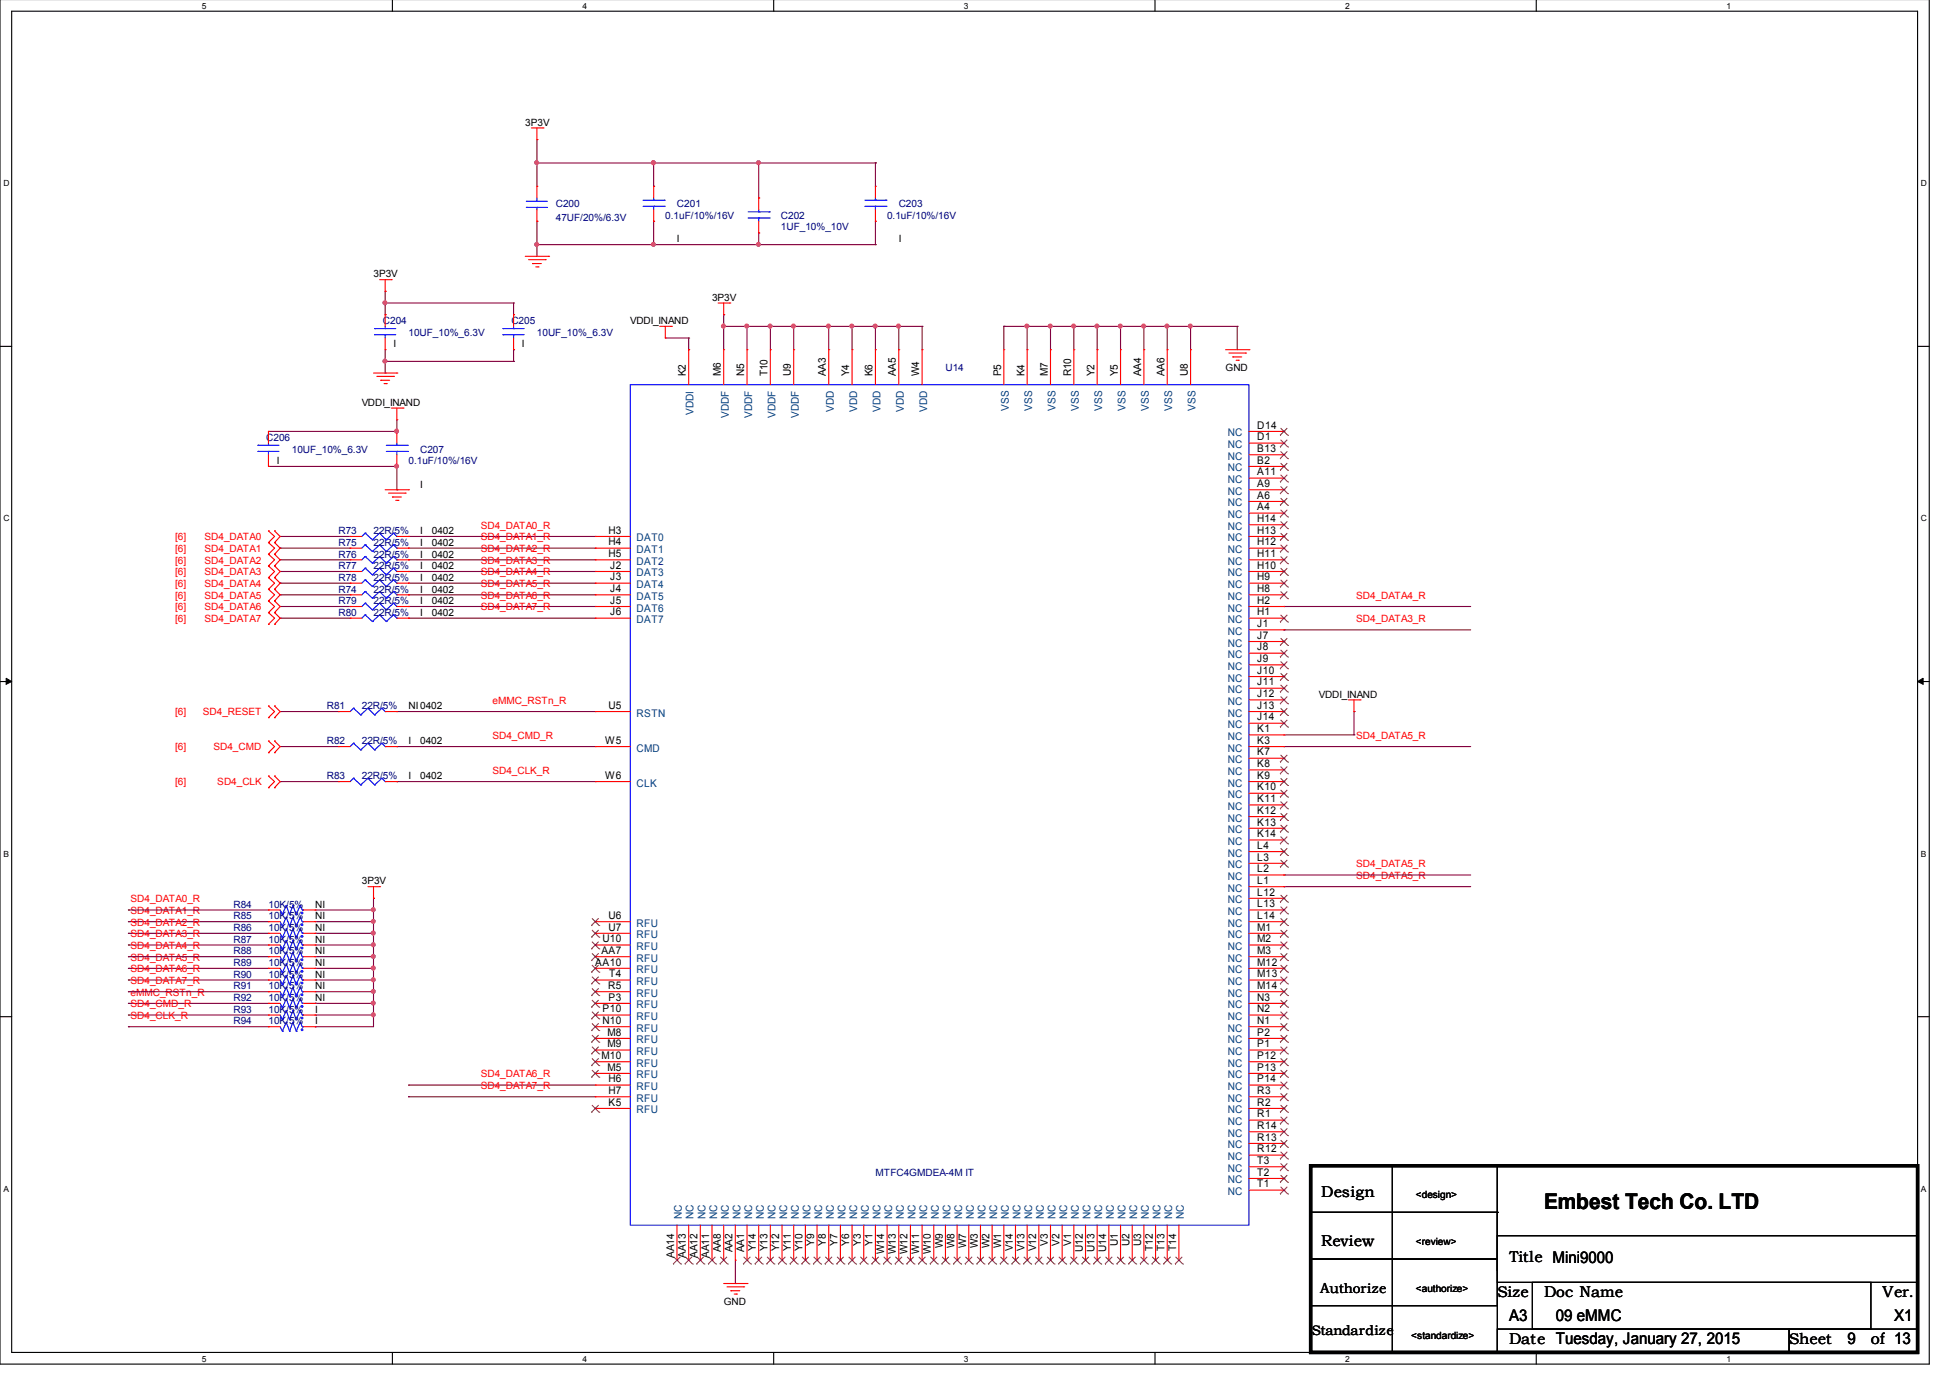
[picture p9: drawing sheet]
<svg xmlns="http://www.w3.org/2000/svg" width="297mm" height="210mm" viewBox="0 0 297 210" stroke-linecap="round" stroke-linejoin="round" font-family="sans-serif">
<defs><g id="words">
<text font-size="3.3" x="235.2" y="184.2">Embest Tech Co. LTD</text>
<g font-size="2.5">
<text x="229.9" y="201.2">A3</text>
<text x="237" y="201.2">09 eMMC</text>
<text x="288.5" y="201.2">X1</text>
<text x="281.4" y="204.7">9</text>
<text x="285" y="204.7">of 13</text>
</g>
<g font-size="2.4">
<text x="201.3" y="182.4">Design</text>
<text x="201.3" y="189.8">Review</text>
<text x="228.1" y="197.5">Size</text>
<text x="229.9" y="192.2">Title Mini9000</text>
<text x="235.2" y="197.5">Doc Name</text>
<text x="286.8" y="197.5">Ver.</text>
<text x="229.9" y="204.7">Date Tuesday, January 27, 2015</text>
<text x="272.5" y="204.7">Sheet</text>
</g>
<g font-size="2.1">
<text x="201.1" y="196.9">Authorize</text>
<text x="199.8" y="203.3">Standardize</text>
</g>
<g font-size="1.6">
<text x="104.5" y="57.3" transform="rotate(-90 104.5 57.3)">K2</text>
<text x="109.8" y="57.3" transform="rotate(-90 109.8 57.3)">M6</text>
<text x="113.4" y="57.3" transform="rotate(-90 113.4 57.3)">N5</text>
<text x="116.9" y="57.3" transform="rotate(-90 116.9 57.3)">T10</text>
<text x="120.5" y="57.3" transform="rotate(-90 120.5 57.3)">U9</text>
<text x="125.8" y="57.3" transform="rotate(-90 125.8 57.3)">AA3</text>
<text x="129.4" y="57.3" transform="rotate(-90 129.4 57.3)">Y4</text>
<text x="132.9" y="57.3" transform="rotate(-90 132.9 57.3)">K6</text>
<text x="136.5" y="57.3" transform="rotate(-90 136.5 57.3)">AA5</text>
<text x="140" y="57.3" transform="rotate(-90 140 57.3)">W4</text>
<text x="152.5" y="57.3" transform="rotate(-90 152.5 57.3)">P5</text>
<text x="156" y="57.3" transform="rotate(-90 156 57.3)">K4</text>
<text x="159.6" y="57.3" transform="rotate(-90 159.6 57.3)">M7</text>
<text x="163.2" y="57.3" transform="rotate(-90 163.2 57.3)">R10</text>
<text x="166.7" y="57.3" transform="rotate(-90 166.7 57.3)">Y2</text>
<text x="170.3" y="57.3" transform="rotate(-90 170.3 57.3)">Y5</text>
<text x="173.8" y="57.3" transform="rotate(-90 173.8 57.3)">AA4</text>
<text x="177.4" y="57.3" transform="rotate(-90 177.4 57.3)">AA6</text>
<text x="180.9" y="57.3" transform="rotate(-90 180.9 57.3)">U8</text>
<text x="191.5" y="65.3">D14</text>
<text x="191.5" y="70.6">B2</text>
<text x="191.5" y="68.8">B13</text>
<text x="191.5" y="67.1">D1</text>
<text x="191.5" y="77.7">A4</text>
<text x="191.5" y="76">A6</text>
<text x="191.5" y="74.2">A9</text>
<text x="191.5" y="72.4">A11</text>
<text x="92.7" y="81.3">H3</text>
<text x="92.7" y="83.1">H4</text>
<text x="191.5" y="83.1">H12</text>
<text x="191.5" y="81.3">H13</text>
<text x="191.5" y="79.5">H14</text>
<text x="92.7" y="84.9">H5</text>
<text x="93" y="86.6">J2</text>
<text x="93" y="88.4">J3</text>
<text x="191.5" y="88.4">H9</text>
<text x="191.5" y="86.6">H10</text>
<text x="191.5" y="84.9">H11</text>
<text x="93" y="90.2">J4</text>
<text x="93" y="92">J5</text>
<text x="93" y="93.7">J6</text>
<text x="191.5" y="93.7">H1</text>
<text x="191.5" y="92">H2</text>
<text x="191.5" y="90.2">H8</text>
<text x="191.5" y="95.5">J1</text>
<text x="191.5" y="97.3">J7</text>
<text x="191.5" y="99.1">J8</text>
<text x="191.5" y="100.9">J9</text>
<text x="92.7" y="108">U5</text>
<text x="191.5" y="102.6">J10</text>
<text x="191.5" y="104.4">J11</text>
<text x="191.5" y="106.2">J12</text>
<text x="191.5" y="108">J13</text>
<text x="92.2" y="113.3">W5</text>
<text x="191.5" y="109.7">J14</text>
<text x="191.5" y="111.5">K1</text>
<text x="191.5" y="113.3">K3</text>
<text x="92.2" y="118.6">W6</text>
<text x="191.5" y="115.1">K7</text>
<text x="191.5" y="116.9">K8</text>
<text x="191.5" y="118.6">K9</text>
<text x="191.5" y="120.4">K10</text>
<text x="191.5" y="122.2">K11</text>
<text x="191.5" y="124">K12</text>
<text x="191.5" y="125.7">K13</text>
<text x="191.5" y="127.5">K14</text>
<text x="191.5" y="131.1">L3</text>
<text x="191.5" y="129.3">L4</text>
<text x="191.5" y="134.6">L1</text>
<text x="191.5" y="132.9">L2</text>
<text x="191.5" y="136.4">L12</text>
<text x="91.8" y="143.5">U10</text>
<text x="92.7" y="140">U6</text>
<text x="92.7" y="141.7">U7</text>
<text x="191.5" y="138.2">L13</text>
<text x="191.5" y="140">L14</text>
<text x="191.5" y="141.7">M1</text>
<text x="191.5" y="143.5">M2</text>
<text x="90.7" y="147.1">AA10</text>
<text x="91.6" y="145.3">AA7</text>
<text x="92.8" y="148.9">T4</text>
<text x="191.5" y="145.3">M3</text>
<text x="191.5" y="147.1">M12</text>
<text x="191.5" y="148.9">M13</text>
<text x="91.8" y="156">N10</text>
<text x="91.8" y="154.2">P10</text>
<text x="92.6" y="150.6">R5</text>
<text x="92.7" y="152.4">P3</text>
<text x="191.5" y="150.6">M14</text>
<text x="191.5" y="156">N1</text>
<text x="191.5" y="154.2">N2</text>
<text x="191.5" y="152.4">N3</text>
<text x="91.6" y="161.3">M10</text>
<text x="92.5" y="157.7">M8</text>
<text x="92.5" y="159.5">M9</text>
<text x="191.5" y="159.5">P1</text>
<text x="191.5" y="157.7">P2</text>
<text x="191.5" y="161.3">P12</text>
<text x="92.5" y="163.1">M5</text>
<text x="92.7" y="164.9">H6</text>
<text x="92.7" y="166.6">H7</text>
<text x="191.5" y="163.1">P13</text>
<text x="191.5" y="164.9">P14</text>
<text x="191.5" y="166.6">R3</text>
<text x="92.7" y="168.4">K5</text>
<text x="191.5" y="170.2">R1</text>
<text x="191.5" y="168.4">R2</text>
<text x="191.5" y="173.8">R13</text>
<text x="191.5" y="172">R14</text>
<text x="191.5" y="175.5">R12</text>
<text x="191.5" y="179.1">T2</text>
<text x="191.5" y="177.3">T3</text>
<text x="191.5" y="180.9">T1</text>
<text x="102.7" y="191.6" transform="rotate(-90 102.7 191.6)">AA14</text>
<text x="104.5" y="191.6" transform="rotate(-90 104.5 191.6)">AA13</text>
<text x="106.3" y="191.6" transform="rotate(-90 106.3 191.6)">AA12</text>
<text x="108" y="191.6" transform="rotate(-90 108 191.6)">AA11</text>
<text x="109.8" y="190.8" transform="rotate(-90 109.8 190.8)">AA8</text>
<text x="111.6" y="190.8" transform="rotate(-90 111.6 190.8)">AA2</text>
<text x="113.4" y="190.8" transform="rotate(-90 113.4 190.8)">AA1</text>
<text x="115.1" y="190.6" transform="rotate(-90 115.1 190.6)">Y14</text>
<text x="116.9" y="190.6" transform="rotate(-90 116.9 190.6)">Y13</text>
<text x="118.7" y="190.6" transform="rotate(-90 118.7 190.6)">Y12</text>
<text x="120.5" y="190.6" transform="rotate(-90 120.5 190.6)">Y11</text>
<text x="122.3" y="190.6" transform="rotate(-90 122.3 190.6)">Y10</text>
<text x="124" y="189.8" transform="rotate(-90 124 189.8)">Y9</text>
<text x="125.8" y="189.8" transform="rotate(-90 125.8 189.8)">Y8</text>
<text x="127.6" y="189.8" transform="rotate(-90 127.6 189.8)">Y7</text>
<text x="129.4" y="189.8" transform="rotate(-90 129.4 189.8)">Y6</text>
<text x="131.1" y="189.8" transform="rotate(-90 131.1 189.8)">Y3</text>
<text x="132.9" y="189.8" transform="rotate(-90 132.9 189.8)">Y1</text>
<text x="134.7" y="191" transform="rotate(-90 134.7 191)">W14</text>
<text x="136.5" y="191" transform="rotate(-90 136.5 191)">W13</text>
<text x="138.3" y="191" transform="rotate(-90 138.3 191)">W12</text>
<text x="140" y="191" transform="rotate(-90 140 191)">W11</text>
<text x="141.8" y="191" transform="rotate(-90 141.8 191)">W10</text>
<text x="143.6" y="190.2" transform="rotate(-90 143.6 190.2)">W9</text>
<text x="145.4" y="190.2" transform="rotate(-90 145.4 190.2)">W8</text>
<text x="147.2" y="190.2" transform="rotate(-90 147.2 190.2)">W7</text>
<text x="148.9" y="190.2" transform="rotate(-90 148.9 190.2)">W3</text>
<text x="150.7" y="190.2" transform="rotate(-90 150.7 190.2)">W2</text>
<text x="152.5" y="190.2" transform="rotate(-90 152.5 190.2)">W1</text>
<text x="154.3" y="190.6" transform="rotate(-90 154.3 190.6)">V14</text>
<text x="156" y="190.6" transform="rotate(-90 156 190.6)">V13</text>
<text x="157.8" y="190.6" transform="rotate(-90 157.8 190.6)">V12</text>
<text x="159.6" y="189.8" transform="rotate(-90 159.6 189.8)">V3</text>
<text x="161.4" y="189.8" transform="rotate(-90 161.4 189.8)">V2</text>
<text x="163.2" y="189.8" transform="rotate(-90 163.2 189.8)">V1</text>
<text x="164.9" y="190.7" transform="rotate(-90 164.9 190.7)">U12</text>
<text x="166.7" y="190.7" transform="rotate(-90 166.7 190.7)">U13</text>
<text x="168.5" y="190.7" transform="rotate(-90 168.5 190.7)">U14</text>
<text x="170.3" y="189.8" transform="rotate(-90 170.3 189.8)">U1</text>
<text x="172" y="189.8" transform="rotate(-90 172 189.8)">U2</text>
<text x="173.8" y="189.8" transform="rotate(-90 173.8 189.8)">U3</text>
<text x="175.6" y="190.5" transform="rotate(-90 175.6 190.5)">T12</text>
<text x="177.4" y="190.5" transform="rotate(-90 177.4 190.5)">T13</text>
<text x="179.2" y="190.5" transform="rotate(-90 179.2 190.5)">T14</text>
</g>
<g font-size="1.6" fill="#004080">
<text x="105.7" y="63.2" transform="rotate(-90 105.7 63.2)">VDDI</text>
<text x="111" y="63.7" transform="rotate(-90 111 63.7)">VDDF</text>
<text x="114.6" y="63.7" transform="rotate(-90 114.6 63.7)">VDDF</text>
<text x="118.1" y="63.7" transform="rotate(-90 118.1 63.7)">VDDF</text>
<text x="121.7" y="63.7" transform="rotate(-90 121.7 63.7)">VDDF</text>
<text x="127" y="62.8" transform="rotate(-90 127 62.8)">VDD</text>
<text x="130.6" y="62.8" transform="rotate(-90 130.6 62.8)">VDD</text>
<text x="134.1" y="62.8" transform="rotate(-90 134.1 62.8)">VDD</text>
<text x="137.7" y="62.8" transform="rotate(-90 137.7 62.8)">VDD</text>
<text x="141.2" y="62.8" transform="rotate(-90 141.2 62.8)">VDD</text>
<text x="153.7" y="62.6" transform="rotate(-90 153.7 62.6)">VSS</text>
<text x="157.2" y="62.6" transform="rotate(-90 157.2 62.6)">VSS</text>
<text x="160.8" y="62.6" transform="rotate(-90 160.8 62.6)">VSS</text>
<text x="164.3" y="62.6" transform="rotate(-90 164.3 62.6)">VSS</text>
<text x="167.9" y="62.6" transform="rotate(-90 167.9 62.6)">VSS</text>
<text x="171.4" y="62.6" transform="rotate(-90 171.4 62.6)">VSS</text>
<text x="175" y="62.6" transform="rotate(-90 175 62.6)">VSS</text>
<text x="178.6" y="62.6" transform="rotate(-90 178.6 62.6)">VSS</text>
<text x="182.1" y="62.6" transform="rotate(-90 182.1 62.6)">VSS</text>
<text x="187" y="71.8">NC</text>
<text x="187" y="70">NC</text>
<text x="187" y="68.3">NC</text>
<text x="187" y="66.5">NC</text>
<text x="187" y="77.1">NC</text>
<text x="187" y="75.4">NC</text>
<text x="187" y="73.6">NC</text>
<text x="96.9" y="82.5">DAT0</text>
<text x="187" y="78.9">NC</text>
<text x="187" y="82.5">NC</text>
<text x="187" y="80.7">NC</text>
<text x="96.9" y="84.3">DAT1</text>
<text x="96.9" y="86">DAT2</text>
<text x="96.9" y="87.8">DAT3</text>
<text x="96.9" y="89.6">DAT4</text>
<text x="187" y="89.6">NC</text>
<text x="187" y="87.8">NC</text>
<text x="187" y="86">NC</text>
<text x="187" y="84.3">NC</text>
<text x="96.9" y="91.4">DAT5</text>
<text x="96.9" y="93.1">DAT6</text>
<text x="96.9" y="94.9">DAT7</text>
<text x="187" y="94.9">NC</text>
<text x="187" y="93.1">NC</text>
<text x="187" y="91.4">NC</text>
<text x="187" y="96.7">NC</text>
<text x="187" y="98.5">NC</text>
<text x="187" y="100.3">NC</text>
<text x="187" y="102">NC</text>
<text x="187" y="103.8">NC</text>
<text x="187" y="105.6">NC</text>
<text x="187" y="107.4">NC</text>
<text x="96.9" y="109.1">RSTN</text>
<text x="187" y="109.1">NC</text>
<text x="187" y="110.9">NC</text>
<text x="187" y="112.7">NC</text>
<text x="96.9" y="114.5">CMD</text>
<text x="96.9" y="119.8">CLK</text>
<text x="187" y="114.5">NC</text>
<text x="187" y="116.3">NC</text>
<text x="187" y="118">NC</text>
<text x="187" y="119.8">NC</text>
<text x="187" y="121.6">NC</text>
<text x="187" y="123.4">NC</text>
<text x="187" y="125.2">NC</text>
<text x="187" y="126.9">NC</text>
<text x="187" y="128.7">NC</text>
<text x="187" y="130.5">NC</text>
<text x="187" y="135.8">NC</text>
<text x="187" y="134">NC</text>
<text x="187" y="132.3">NC</text>
<text x="187" y="137.6">NC</text>
<text x="96.9" y="141.2">RFU</text>
<text x="96.9" y="142.9">RFU</text>
<text x="187" y="139.4">NC</text>
<text x="187" y="141.2">NC</text>
<text x="187" y="142.9">NC</text>
<text x="96.9" y="144.7">RFU</text>
<text x="96.9" y="146.5">RFU</text>
<text x="96.9" y="148.3">RFU</text>
<text x="187" y="144.7">NC</text>
<text x="187" y="146.5">NC</text>
<text x="187" y="148.3">NC</text>
<text x="96.9" y="153.6">RFU</text>
<text x="96.9" y="155.4">RFU</text>
<text x="96.9" y="151.8">RFU</text>
<text x="96.9" y="150">RFU</text>
<text x="187" y="150">NC</text>
<text x="187" y="151.8">NC</text>
<text x="187" y="155.4">NC</text>
<text x="187" y="153.6">NC</text>
<text x="96.9" y="158.9">RFU</text>
<text x="96.9" y="160.7">RFU</text>
<text x="96.9" y="157.2">RFU</text>
<text x="187" y="157.2">NC</text>
<text x="187" y="160.7">NC</text>
<text x="187" y="158.9">NC</text>
<text x="96.9" y="166">RFU</text>
<text x="96.9" y="167.8">RFU</text>
<text x="96.9" y="164.3">RFU</text>
<text x="96.9" y="162.5">RFU</text>
<text x="187" y="162.5">NC</text>
<text x="187" y="164.3">NC</text>
<text x="187" y="166">NC</text>
<text x="187" y="167.8">NC</text>
<text x="96.9" y="169.6">RFU</text>
<text x="187" y="171.4">NC</text>
<text x="187" y="169.6">NC</text>
<text x="187" y="173.2">NC</text>
<text x="187" y="176.7">NC</text>
<text x="187" y="174.9">NC</text>
<text x="187" y="178.5">NC</text>
<text x="103.9" y="185.7" transform="rotate(-90 103.9 185.7)">NC</text>
<text x="105.7" y="185.7" transform="rotate(-90 105.7 185.7)">NC</text>
<text x="107.4" y="185.7" transform="rotate(-90 107.4 185.7)">NC</text>
<text x="109.2" y="185.7" transform="rotate(-90 109.2 185.7)">NC</text>
<text x="111" y="185.7" transform="rotate(-90 111 185.7)">NC</text>
<text x="112.8" y="185.7" transform="rotate(-90 112.8 185.7)">NC</text>
<text x="114.6" y="185.7" transform="rotate(-90 114.6 185.7)">NC</text>
<text x="116.3" y="185.7" transform="rotate(-90 116.3 185.7)">NC</text>
<text x="118.1" y="185.7" transform="rotate(-90 118.1 185.7)">NC</text>
<text x="119.9" y="185.7" transform="rotate(-90 119.9 185.7)">NC</text>
<text x="121.7" y="185.7" transform="rotate(-90 121.7 185.7)">NC</text>
<text x="123.4" y="185.7" transform="rotate(-90 123.4 185.7)">NC</text>
<text x="125.2" y="185.7" transform="rotate(-90 125.2 185.7)">NC</text>
<text x="127" y="185.7" transform="rotate(-90 127 185.7)">NC</text>
<text x="128.8" y="185.7" transform="rotate(-90 128.8 185.7)">NC</text>
<text x="130.6" y="185.7" transform="rotate(-90 130.6 185.7)">NC</text>
<text x="132.3" y="185.7" transform="rotate(-90 132.3 185.7)">NC</text>
<text x="134.1" y="185.7" transform="rotate(-90 134.1 185.7)">NC</text>
<text x="135.9" y="185.7" transform="rotate(-90 135.9 185.7)">NC</text>
<text x="137.7" y="185.7" transform="rotate(-90 137.7 185.7)">NC</text>
<text x="139.4" y="185.7" transform="rotate(-90 139.4 185.7)">NC</text>
<text x="141.2" y="185.7" transform="rotate(-90 141.2 185.7)">NC</text>
<text x="143" y="185.7" transform="rotate(-90 143 185.7)">NC</text>
<text x="144.8" y="185.7" transform="rotate(-90 144.8 185.7)">NC</text>
<text x="146.6" y="185.7" transform="rotate(-90 146.6 185.7)">NC</text>
<text x="148.3" y="185.7" transform="rotate(-90 148.3 185.7)">NC</text>
<text x="150.1" y="185.7" transform="rotate(-90 150.1 185.7)">NC</text>
<text x="151.9" y="185.7" transform="rotate(-90 151.9 185.7)">NC</text>
<text x="153.7" y="185.7" transform="rotate(-90 153.7 185.7)">NC</text>
<text x="155.4" y="185.7" transform="rotate(-90 155.4 185.7)">NC</text>
<text x="157.2" y="185.7" transform="rotate(-90 157.2 185.7)">NC</text>
<text x="159" y="185.7" transform="rotate(-90 159 185.7)">NC</text>
<text x="160.8" y="185.7" transform="rotate(-90 160.8 185.7)">NC</text>
<text x="162.6" y="185.7" transform="rotate(-90 162.6 185.7)">NC</text>
<text x="164.3" y="185.7" transform="rotate(-90 164.3 185.7)">NC</text>
<text x="166.1" y="185.7" transform="rotate(-90 166.1 185.7)">NC</text>
<text x="167.9" y="185.7" transform="rotate(-90 167.9 185.7)">NC</text>
<text x="169.7" y="185.7" transform="rotate(-90 169.7 185.7)">NC</text>
<text x="171.4" y="185.7" transform="rotate(-90 171.4 185.7)">NC</text>
<text x="173.2" y="185.7" transform="rotate(-90 173.2 185.7)">NC</text>
<text x="175" y="185.7" transform="rotate(-90 175 185.7)">NC</text>
<text x="176.8" y="185.7" transform="rotate(-90 176.8 185.7)">NC</text>
<text x="178.6" y="185.7" transform="rotate(-90 178.6 185.7)">NC</text>
<text x="180.3" y="185.7" transform="rotate(-90 180.3 185.7)">NC</text>
<text x="187" y="182">NC</text>
<text x="187" y="180.3">NC</text>
</g>
<g font-size="1.5">
<text x="80" y="19.1">3P3V</text>
<text x="103.1" y="36.9">I</text>
<text x="136.9" y="36.9">I</text>
<text x="56.9" y="42.3">3P3V</text>
<text x="108.5" y="45.8">3P3V</text>
<text x="59.9" y="52.9">I</text>
<text x="79.5" y="52.9">I</text>
<text x="96" y="49.4">VDDI_INAND</text>
<text x="186.7" y="56.5">GND</text>
<text x="55.1" y="61.8">VDDI_INAND</text>
<text x="42.2" y="70.7">I</text>
<text x="64" y="74.3">I</text>
<text x="64" y="83.2">I</text>
<text x="64" y="81.4">I</text>
<text x="65.8" y="83.2">0402</text>
<text x="65.8" y="81.4">0402</text>
<text x="64" y="88.5">I</text>
<text x="64" y="86.7">I</text>
<text x="64" y="84.9">I</text>
<text x="65.8" y="88.5">0402</text>
<text x="65.8" y="86.7">0402</text>
<text x="65.8" y="84.9">0402</text>
<text x="64" y="92">I</text>
<text x="64" y="93.8">I</text>
<text x="64" y="90.3">I</text>
<text x="65.8" y="92">0402</text>
<text x="65.8" y="93.8">0402</text>
<text x="65.8" y="90.3">0402</text>
<text x="200.9" y="106.3">VDDI_INAND</text>
<text x="62.2" y="108">NI0402</text>
<text x="62.2" y="113.4">I</text>
<text x="64" y="113.4">0402</text>
<text x="62.2" y="118.7">I</text>
<text x="64" y="118.7">0402</text>
<text x="55.1" y="134.7">3P3V</text>
<text x="48" y="138.3">NI</text>
<text x="48" y="140.1">NI</text>
<text x="48" y="141.8">NI</text>
<text x="48" y="143.6">NI</text>
<text x="48" y="145.4">NI</text>
<text x="48" y="147.2">NI</text>
<text x="48" y="148.9">NI</text>
<text x="48" y="152.5">NI</text>
<text x="48" y="154.3">I</text>
<text x="48" y="150.7">NI</text>
<text x="48" y="156.1">I</text>
<text x="215.6" y="182.6">&lt;design&gt;</text>
<text x="215.6" y="189.7">&lt;review&gt;</text>
<text x="215.6" y="196.8">&lt;authorize&gt;</text>
<text x="110.2" y="198.7">GND</text>
<text x="215" y="203.9">&lt;standardize&gt;</text>
</g>
<g font-size="1.5" fill="#000080">
<text x="84.7" y="31.6">C200</text>
<text x="84.7" y="33.7">47UF/20%/6.3V</text>
<text x="101.3" y="33.4">0.1uF/10%/16V</text>
<text x="103.1" y="31.6">C201</text>
<text x="119" y="33.4">C202</text>
<text x="119" y="35">1UF_10%_10V</text>
<text x="135.1" y="33.4">0.1uF/10%/16V</text>
<text x="136.9" y="31.6">C203</text>
<text x="58.3" y="49.4">C204</text>
<text x="62.2" y="51.2">10UF_10%_6.3V</text>
<text x="77.9" y="49.4">C205</text>
<text x="81.8" y="51.2">10UF_10%_6.3V</text>
<text x="144" y="56.5">U14</text>
<text x="40.6" y="67.2">C206</text>
<text x="44.4" y="68.9">10UF_10%_6.3V</text>
<text x="62.2" y="70.7">0.1uF/10%/16V</text>
<text x="64" y="68.9">C207</text>
<text x="51.6" y="83.2">R75</text>
<text x="51.6" y="81.4">R73</text>
<text x="56.9" y="83.2">22R/5%</text>
<text x="56.9" y="81.4">22R/5%</text>
<text x="51.6" y="88.5">R78</text>
<text x="51.6" y="86.7">R77</text>
<text x="51.6" y="84.9">R76</text>
<text x="56.9" y="88.5">22R/5%</text>
<text x="56.9" y="86.7">22R/5%</text>
<text x="56.9" y="84.9">22R/5%</text>
<text x="51.6" y="92">R79</text>
<text x="51.6" y="93.8">R80</text>
<text x="51.6" y="90.3">R74</text>
<text x="56.9" y="92">22R/5%</text>
<text x="56.9" y="93.8">22R/5%</text>
<text x="56.9" y="90.3">22R/5%</text>
<text x="49.8" y="108">R81</text>
<text x="49.8" y="113.4">R82</text>
<text x="55.1" y="108">22R/5%</text>
<text x="55.1" y="113.4">22R/5%</text>
<text x="49.8" y="118.7">R83</text>
<text x="55.1" y="118.7">22R/5%</text>
<text x="35.6" y="138.3">R84</text>
<text x="35.6" y="140.1">R85</text>
<text x="35.6" y="141.8">R86</text>
<text x="35.6" y="143.6">R87</text>
<text x="40.9" y="138.3">10K/5%</text>
<text x="40.9" y="140.1">10K/5%</text>
<text x="40.9" y="141.8">10K/5%</text>
<text x="40.9" y="143.6">10K/5%</text>
<text x="35.6" y="145.4">R88</text>
<text x="35.6" y="147.2">R89</text>
<text x="35.6" y="148.9">R90</text>
<text x="40.9" y="145.4">10K/5%</text>
<text x="40.9" y="147.2">10K/5%</text>
<text x="40.9" y="148.9">10K/5%</text>
<text x="35.6" y="152.5">R92</text>
<text x="35.6" y="154.3">R93</text>
<text x="35.6" y="150.7">R91</text>
<text x="40.9" y="152.5">10K/5%</text>
<text x="40.9" y="154.3">10K/5%</text>
<text x="40.9" y="150.7">10K/5%</text>
<text x="35.6" y="156.1">R94</text>
<text x="40.9" y="156.1">10K/5%</text>
<text x="133.3" y="179.2">MTFC4GMDEA-4M IT</text>
</g>
<g font-size="1.5" fill="#f00">
<text x="26.7" y="82.3">[6]</text>
<text x="31.2" y="82.3">SD4_DATA0</text>
<text x="73.2" y="80.5">SD4_DATA0_R</text>
<text x="73.2" y="82.3">SD4_DATA1_R</text>
<text x="26.7" y="84.1">[6]</text>
<text x="26.7" y="85.9">[6]</text>
<text x="26.7" y="87.6">[6]</text>
<text x="26.7" y="89.4">[6]</text>
<text x="31.2" y="84.1">SD4_DATA1</text>
<text x="31.2" y="85.9">SD4_DATA2</text>
<text x="31.2" y="87.6">SD4_DATA3</text>
<text x="31.2" y="89.4">SD4_DATA4</text>
<text x="73.2" y="84.1">SD4_DATA2_R</text>
<text x="73.2" y="85.9">SD4_DATA3_R</text>
<text x="73.2" y="87.6">SD4_DATA4_R</text>
<text x="73.2" y="89.4">SD4_DATA5_R</text>
<text x="26.7" y="91.2">[6]</text>
<text x="26.7" y="93">[6]</text>
<text x="26.7" y="94.8">[6]</text>
<text x="31.2" y="91.2">SD4_DATA5</text>
<text x="31.2" y="93">SD4_DATA6</text>
<text x="31.2" y="94.8">SD4_DATA7</text>
<text x="73.2" y="91.2">SD4_DATA6_R</text>
<text x="73.2" y="93">SD4_DATA7_R</text>
<text x="206.6" y="94.8">SD4_DATA3_R</text>
<text x="206.6" y="91.2">SD4_DATA4_R</text>
<text x="75" y="107.2">eMMC_RSTn_R</text>
<text x="26.7" y="109">[6]</text>
<text x="30.9" y="109">SD4_RESET</text>
<text x="75" y="112.5">SD4_CMD_R</text>
<text x="206.6" y="112.5">SD4_DATA5_R</text>
<text x="26.7" y="119.6">[6]</text>
<text x="26.7" y="114.3">[6]</text>
<text x="32.5" y="114.3">SD4_CMD</text>
<text x="33.1" y="119.6">SD4_CLK</text>
<text x="75" y="117.9">SD4_CLK_R</text>
<text x="19.9" y="137.4">SD4_DATA0_R</text>
<text x="206.6" y="133.9">SD4_DATA5_R</text>
<text x="206.6" y="132.1">SD4_DATA5_R</text>
<text x="19.9" y="139.2">SD4_DATA1_R</text>
<text x="19.9" y="141">SD4_DATA2_R</text>
<text x="19.9" y="142.8">SD4_DATA3_R</text>
<text x="19.9" y="146.3">SD4_DATA5_R</text>
<text x="19.9" y="148.1">SD4_DATA6_R</text>
<text x="19.9" y="149.9">SD4_DATA7_R</text>
<text x="19.9" y="144.5">SD4_DATA4_R</text>
<text x="19.9" y="151.7">eMMC_RSTn_R</text>
<text x="19.9" y="153.4">SD4_CMD_R</text>
<text x="19.9" y="155.2">SD4_CLK_R</text>
<text x="73.2" y="164.1">SD4_DATA6_R</text>
<text x="73.2" y="165.9">SD4_DATA7_R</text>
</g>
<g font-size="1.3">
<text x="30.7" y="1.4">5</text>
<text x="88.7" y="1.4">4</text>
<text x="146.8" y="1.4">3</text>
<text x="204.9" y="1.4">2</text>
<text x="263" y="1.4">1</text>
<text x=".5" y="28.4">D</text>
<text x="292.6" y="28.4">D</text>
<text x=".5" y="79.4">C</text>
<text x="292.6" y="79.4">C</text>
<text x=".5" y="130.5">B</text>
<text x="292.6" y="130.5">B</text>
<text x=".5" y="181.5">A</text>
<text x="292.6" y="181.5">A</text>
<text x="30.7" y="207.4">5</text>
<text x="88.7" y="207.4">4</text>
<text x="146.8" y="207.4">3</text>
<text x="204.9" y="207.4">2</text>
<text x="263" y="207.4">1</text>
</g>
</g></defs>
<path d="M0 -.1v207.9h293.9v-207.9M1.8 1.7h290.3v204.3h-290.3z" fill="none" stroke="#000" stroke-width=".17"/>
<g fill="#fff">
<path d="M30.7 .2h.6v1.3h-.6z"/>
<path d="M30.7 206.3h.6v1.3h-.6z"/>
</g>
<path d="M59.8 -.1v1.8M59.8 206v1.8" fill="none" stroke="#000" stroke-width=".17"/>
<g fill="#fff">
<path d="M88.7 .2h.6v1.3h-.6z"/>
<path d="M88.7 206.3h.6v1.3h-.6z"/>
</g>
<path d="M117.9 -.1v1.8M117.9 206v1.8" fill="none" stroke="#000" stroke-width=".17"/>
<g fill="#fff">
<path d="M146.8 .2h.6v1.3h-.6z"/>
<path d="M146.8 206.3h.6v1.3h-.6z"/>
</g>
<path d="M175.9 -.1v1.8M175.9 206v1.8" fill="none" stroke="#000" stroke-width=".17"/>
<g fill="#fff">
<path d="M204.9 .2h.6v1.3h-.6z"/>
<path d="M204.9 206.3h.6v1.3h-.6z"/>
</g>
<path d="M234 -.1v1.8M234 206v1.8" fill="none" stroke="#000" stroke-width=".17"/>
<g fill="#fff">
<path d="M263 .2h.6v1.3h-.6z"/>
<path d="M263 206.3h.6v1.3h-.6z"/>
<path d="M.5 27.2h.9v1.3h-.9z"/>
<path d="M292.6 27.2h.9v1.3h-.9z"/>
<path d="M.5 78.2h.9v1.4h-.9z"/>
<path d="M292.6 78.2h.9v1.4h-.9z"/>
</g>
<path d="M0 52.8h1.8M292.1 52.8h1.8" fill="none" stroke="#000" stroke-width=".17"/>
<g fill="#fff">
<path d="M.5 129.3h.8v1.4h-.8z"/>
<path d="M292.6 129.3h.8v1.4h-.8z"/>
</g>
<path d="M0 103.8h1.8M292.1 103.8h1.8" fill="none" stroke="#000" stroke-width=".17"/>
<path d="M.9 103.3l.9 .5-.9 .4zM292.1 103.8l.8-.5v.9z" fill="#000" stroke="#000" stroke-width=".15"/>
<g fill="#fff">
<path d="M.5 180.4h.7v1.3h-.7z"/>
<path d="M292.6 180.4h.7v1.3h-.7z"/>
</g>
<path d="M0 154.9h1.8M292.1 154.9h1.8M199.6 177.6h28.5v7.1h-28.5zM212.1 177.6h16v28.4h-16zM199.6 184.7h28.5v7.1h-28.5zM199.6 191.8h28.5v7.1h-28.5zM228.1 188.2h64v7.1h-64zM228.1 184.7h.1M228.1 184.7v8.9M233.4 195.3h51.6v7.2h-51.6zM228.1 202.5h44.4v3.5h-44.4zM272.5 202.5h19.6v3.5h-19.6z" fill="none" stroke="#000" stroke-width=".17"/>
<g fill="none" stroke="#800040" stroke-width=".17">
<path d="M81.8 24.8h.1M81.8 37.3h.1M81.8 33.7h.1M81.8 21.3h.1M81.8 24.8h51.5M81.8 37.3h51.5M81.8 21.3v7.1M81.8 33.7v5.3M99.6 28.4h.1M99.6 33.7h.1M99.6 24.8v3.6M99.6 33.7v3.6"/>
<path d="M115.6 24.8h.1M115.6 30.2h.1M115.6 37.3h.1M115.6 35.5h.1M115.6 24.8v5.4M115.6 35.5v1.8M133.3 24.8h.1M133.3 37.3h.1M133.3 33.7h.1M133.3 24.8v3.6M133.3 33.7v3.6M58.7 44.4h.1"/>
<path d="M58.7 47.9h.1M58.7 55h.1M58.7 56.8h.1M58.7 44.4v3.5M58.7 53.3v3.5M58.7 46.2h19.5M58.7 55h19.5M78.2 46.2h.1M78.2 47.9h.1M78.2 55h.1M78.2 53.3h.1M78.2 46.2v1.7"/>
<path d="M78.2 53.3v1.7M101.3 51.5h3.6M104.9 51.5h.1M104.9 53.3h.1M104.9 51.5v1.8M110.2 47.9h.1M110.2 49.7h.1M110.2 47.9v5.4M110.2 49.7h30.3M113.8 49.7h.1M113.8 49.7v3.6M117.3 49.7h.1"/>
<path d="M117.3 49.7v3.6M120.9 49.7h.1M120.9 49.7v3.6M126.2 49.7h.1M126.2 49.7v3.6M129.8 49.7h.1M129.8 49.7v3.6M133.3 49.7h.1M133.3 49.7v3.6M136.9 49.7h.1M136.9 49.7v3.6M140.5 49.7h.1"/>
<path d="M140.5 49.7v3.6M152.9 49.7h.1M152.9 49.7h35.6M152.9 49.7v3.6M156.5 49.7h.1M156.5 49.7v3.6M160 49.7h.1M160 49.7v3.6M163.6 49.7h.1M163.6 49.7v3.6M167.1 49.7h.1M167.1 49.7v3.6"/>
<path d="M170.7 49.7h.1M170.7 49.7v3.6M174.2 49.7h.1M174.2 49.7v3.6M177.8 49.7h.1M177.8 49.7v3.6M181.4 49.7h.1M181.4 49.7v3.6M188.5 49.7h.1M188.5 49.7v3.6M40.9 65.7h19.6M40.9 71h19.6"/>
<path d="M60.5 65.7h.1M60.5 74.6h.1M60.5 71h.1M60.5 63.9v1.8M60.5 71v3.6M42.7 81.7h.1M42.7 83.5h.1M42.7 85.3h.1M42.7 87.1h.1M42.7 88.8h.1M42.7 90.6h.1M42.7 92.4h.1"/>
<path d="M42.7 94.2h.1M42.7 81.7h10.6M42.7 83.5h10.6M42.7 85.3h10.6M42.7 87.1h10.6M42.7 88.8h10.6M42.7 90.6h10.6M42.7 92.4h10.6M42.7 94.2h10.6M62.2 81.7h.1M62.2 83.5h.1M62.2 85.3h.1"/>
<path d="M62.2 87.1h.1M62.2 88.8h.1M62.2 90.6h.1M62.2 92.4h.1M62.2 94.2h.1M62.2 81.7h28.5M62.2 83.5h28.5M62.2 85.3h28.5M62.2 87.1h28.5M62.2 88.8h28.5M62.2 90.6h28.5M62.2 92.4h28.5"/>
<path d="M62.2 94.2h28.5M195.6 95.9h.1M195.6 92.4h.1M195.6 95.9h28.4M195.6 92.4h28.4M42.7 113.7h.1M42.7 119.1h.1M42.7 108.4h.1M42.7 113.7h8.9M42.7 119.1h8.9M42.7 108.4h8.9M60.5 113.7h.1"/>
<path d="M60.5 119.1h.1M60.5 108.4h.1M60.5 113.7h30.2M60.5 119.1h30.2M60.5 108.4h30.2M195.6 113.7h.1M195.6 113.7h28.4M195.6 111.9h10.6M206.2 111.9h.1M206.2 108.4h.1M206.2 108.4v3.5M19.6 138.6h.1"/>
<path d="M19.6 138.6h21.3M48 138.6h8.9M56.9 138.6h.1M56.9 136.8h.1M56.9 136.8v19.6h-8.9M195.6 135.1h.1M195.6 133.3h.1M195.6 135.1h28.4M195.6 133.3h28.4M19.6 152.8h.1M19.6 154.6h.1M19.6 156.4h.1"/>
<path d="M19.6 140.4h.1M19.6 142.2h.1M19.6 143.9h.1M19.6 147.5h.1M19.6 149.3h.1M19.6 151.1h.1M19.6 145.7h.1M19.6 152.8h21.3M19.6 154.6h21.3M19.6 156.4h21.3M19.6 140.4h21.3M19.6 142.2h21.3"/>
<path d="M19.6 143.9h21.3M19.6 145.7h21.3M19.6 147.5h21.3M19.6 149.3h21.3M19.6 151.1h21.3M48 152.8h.1M48 154.6h.1M48 156.4h.1M48 152.8h8.9M48 154.6h8.9M48 140.4h8.9M48 142.2h8.9"/>
<path d="M48 143.9h8.9M48 145.7h8.9M48 147.5h8.9M48 149.3h8.9M48 151.1h8.9M56.9 154.6h.1M56.9 140.4h.1M56.9 142.2h.1M56.9 143.9h.1M56.9 152.8h.1M56.9 145.7h.1M56.9 147.5h.1"/>
<path d="M56.9 149.3h.1M56.9 151.1h.1M62.2 165.3h.1M62.2 167.1h.1M62.2 165.3h28.5M62.2 167.1h28.5M112 195.5h.1M112 192v3.5"/>
</g>
<g fill="#f0f" stroke="#f0f" stroke-width=".17">
<circle cx="110.2" cy="49.7" r=".3"/>
<circle cx="113.8" cy="49.7" r=".3"/>
<circle cx="117.3" cy="49.7" r=".3"/>
<circle cx="120.9" cy="49.7" r=".3"/>
<circle cx="126.2" cy="49.7" r=".3"/>
<circle cx="133.3" cy="49.7" r=".3"/>
<circle cx="136.9" cy="49.7" r=".3"/>
<circle cx="156.4" cy="49.7" r=".3"/>
<circle cx="160" cy="49.7" r=".3"/>
<circle cx="163.5" cy="49.7" r=".3"/>
<circle cx="167.1" cy="49.7" r=".3"/>
<circle cx="170.6" cy="49.7" r=".3"/>
<circle cx="174.2" cy="49.7" r=".3"/>
<circle cx="181.3" cy="49.7" r=".3"/>
<circle cx="177.8" cy="49.7" r=".3"/>
<circle cx="129.8" cy="49.7" r=".3"/>
<circle cx="99.5" cy="24.8" r=".3"/>
<circle cx="99.5" cy="37.2" r=".3"/>
<circle cx="81.7" cy="37.2" r=".3"/>
<circle cx="81.7" cy="24.8" r=".3"/>
<circle cx="115.5" cy="24.8" r=".3"/>
<circle cx="115.5" cy="37.2" r=".3"/>
<circle cx="58.6" cy="46.1" r=".3"/>
<circle cx="58.6" cy="55" r=".3"/>
<circle cx="60.4" cy="65.7" r=".3"/>
<circle cx="60.4" cy="71" r=".3"/>
<circle cx="56.9" cy="152.8" r=".3"/>
<circle cx="56.9" cy="154.6" r=".3"/>
<circle cx="56.9" cy="138.6" r=".3"/>
<circle cx="56.9" cy="140.3" r=".3"/>
<circle cx="56.9" cy="143.9" r=".3"/>
<circle cx="56.9" cy="142.1" r=".3"/>
<circle cx="56.9" cy="145.7" r=".3"/>
<circle cx="56.9" cy="151" r=".3"/>
<circle cx="56.9" cy="147.5" r=".3"/>
<circle cx="56.9" cy="149.2" r=".3"/>
</g>
<g fill="none" stroke="#f00" stroke-width=".17">
<path d="M80.9 19.5h1.8M81.8 19.5v1.8M82.7 19.5h.1M80 39h3.6M80.5 39.6h2.6M81.8 21.3h.1M81.8 33.7h.1M81.8 28.4h.1M81.8 28.4v1.8M81.8 31.9v1.8M83.1 39.6h.1M83.6 39h.1"/>
<path d="M99.6 28.4h.1M99.6 33.7h.1M99.6 28.4v1.8M99.6 31.9v1.8M115.6 30.2h.1M115.6 35.5h.1M115.6 30.2v1.7M115.6 33.7v1.8M133.3 28.4h.1M133.3 33.7h.1M133.3 28.4v1.8M133.3 31.9v1.8"/>
<path d="M56.9 56.8h3.6M57.4 57.3h2.5M57.8 42.6h1.8M58 57.9h.1M58 57.9h1.4M58.5 58.4h.3M58.7 44.4h.1M58.7 47.9h.1M58.7 53.3h.1M58.7 42.6v1.8M58.7 47.9v1.8M58.7 51.5v1.8"/>
<path d="M58.8 58.4h.1M59.6 42.6h.1M59.9 57.3h.1M60.5 56.8h.1M78.2 47.9h.1M78.2 53.3h.1M78.2 47.9v1.8M78.2 51.5v1.8M81.1 40.1h.1M81.1 40.1h1.4M81.6 40.7h.4M82 40.7h.1"/>
<path d="M100.5 49.7h1.8M101.3 51.5h.1M101.3 49.7v1.8M102.3 49.7h.1M104.9 53.3h.1M104.9 53.3v5.3M109.4 46.2h1.8M110.2 47.9h.1M110.2 53.3h.1M110.2 46.2v1.7M110.2 53.3v5.3M111.2 46.2h.1"/>
<path d="M113.8 53.3h.1M113.8 53.3v5.3M117.3 53.3h.1M117.3 53.3v5.3M120.9 53.3h.1M120.9 53.3v5.3M126.2 53.3h.1M126.2 53.3v5.3M129.8 53.3h.1M129.8 53.3v5.3M133.3 53.3h.1M133.3 53.3v5.3"/>
<path d="M136.9 53.3h.1M136.9 53.3v5.3M140.5 53.3h.1M140.5 53.3v5.3M152.9 53.3h.1M152.9 53.3v5.3M156.5 53.3h.1M156.5 53.3v5.3M160 53.3h.1M160 53.3v5.3M163.6 53.3h.1M163.6 53.3v5.3"/>
<path d="M167.1 53.3h.1M167.1 53.3v5.3M170.7 53.3h.1M170.7 53.3v5.3M174.2 53.3h.1M174.2 53.3v5.3M177.8 53.3h.1M177.8 53.3v5.3M181.4 53.3h.1M181.4 53.3v5.3M186.7 53.3h3.5M187.2 53.8h2.5"/>
<path d="M187.8 54.4h.1M187.8 54.4h1.3M188.3 54.9h.3M188.6 54.9h.1M189.7 53.8h.1M190.2 53.3h.1M40.9 65.7h.1M40.9 71h.1M40.9 65.7v1.8M40.9 69.3v1.7M58.7 74.6h3.5M59.2 75.1h2.5"/>
<path d="M59.6 62.2h1.8M59.8 75.7h.1M59.8 75.7h1.3M60.3 76.2h.3M60.5 63.9h.1M60.5 65.7h.1M60.5 71h.1M60.5 62.2v1.7M60.5 65.7v1.8M60.5 69.3v1.7M60.6 76.2h.1M61.4 62.2h.1"/>
<path d="M61.7 75.1h.1M62.2 74.6h.1M190.2 74.6h5.4M190.2 78.2h5.4M190.2 76.4h5.4M190.2 72.8h5.4M190.2 71h5.4M190.2 69.3h5.4M190.2 67.5h5.4M190.2 65.7h5.4M190.2 79.9h5.4M195.6 78.2h.1"/>
<path d="M195.6 76.4h.1M195.6 74.6h.1M195.6 72.8h.1M195.6 71h.1M195.6 69.3h.1M195.6 67.5h.1M195.6 65.7h.1M195.6 79.9h.1M40.9 82.6h.1M40.9 80.9h.1M40.9 84.4h.1M40.9 86.2h.1"/>
<path d="M40.9 88h.1M40.9 89.8h.1M40.9 91.5h.1M40.9 93.3h.1M40.9 95.1h.1M40.9 80.9l.9 .8-.9 .9M40.9 82.6l.9 .9-.9 .9M40.9 84.4l.9 .9-.9 .9M40.9 86.2l.9 .9-.9 .9M40.9 88l.9 .8-.9 1M40.9 89.8l.9 .8-.9 .9M40.9 91.5l.9 .9-.9 .9"/>
<path d="M40.9 93.3l.9 .9-.9 .9M41.8 80.9h.1M41.8 82.6h.1M41.8 84.4h.1M41.8 86.2h.1M41.8 88h.1M41.8 89.8h.1M41.8 91.5h.1M41.8 93.3h.1M41.8 95.1h.1M41.8 80.9l.9 .8-.9 .9M41.8 82.6l.9 .9-.9 .9"/>
<path d="M41.8 84.4l.9 .9-.9 .9M41.8 86.2l.9 .9-.9 .9M41.8 88l.9 .8-.9 1M41.8 89.8l.9 .8-.9 .9M41.8 91.5l.9 .9-.9 .9M41.8 93.3l.9 .9-.9 .9M53.3 92.4h.1M53.3 94.2h.1M53.3 83.5h.1M53.3 88.8h.1M53.3 87.1h.1M53.3 85.3h.1"/>
<path d="M53.3 90.6h.1M53.3 81.7h.1M53.3 92.4h1.8M53.3 94.2h1.8M53.3 83.5h1.8M53.3 88.8h1.8M53.3 87.1h1.8M53.3 85.3h1.8M53.3 81.7h1.8M53.3 90.6h1.8M60.5 92.4h1.7M60.5 94.2h1.7"/>
<path d="M60.5 83.5h1.7M60.5 88.8h1.7M60.5 87.1h1.7M60.5 85.3h1.7M60.5 81.7h1.7M60.5 90.6h1.7M62.2 92.4h.1M62.2 94.2h.1M62.2 83.5h.1M62.2 88.8h.1M62.2 87.1h.1M62.2 85.3h.1"/>
<path d="M62.2 90.6h.1M62.2 81.7h.1M90.7 81.7h.1M90.7 83.5h.1M90.7 85.3h.1M90.7 87.1h.1M90.7 88.8h.1M90.7 90.6h.1M90.7 92.4h.1M90.7 94.2h.1M90.7 92.4h5.3M90.7 94.2h5.3"/>
<path d="M90.7 83.5h5.3M90.7 88.8h5.3M90.7 87.1h5.3M90.7 85.3h5.3M90.7 81.7h5.3M90.7 90.6h5.3M190.2 92.4h5.4M190.2 94.2h5.4M190.2 83.5h5.4M190.2 88.8h5.4M190.2 87.1h5.4M190.2 85.3h5.4"/>
<path d="M190.2 81.7h5.4M190.2 90.6h5.4M190.2 95.9h5.4M190.2 97.7h5.4M190.2 99.5h5.4M195.6 94.2h.1M195.6 92.4h.1M195.6 90.6h.1M195.6 88.8h.1M195.6 87.1h.1M195.6 85.3h.1M195.6 83.5h.1"/>
<path d="M195.6 81.7h.1M195.6 95.9h.1M195.6 97.7h.1M195.6 99.5h.1M40.9 120h.1M40.9 118.2h.1M40.9 114.7h.1M40.9 112.9h.1M40.9 109.3h.1M40.9 107.5h.1M40.9 118.2l.9 .9-.9 .9M40.9 112.9l.9 .8-.9 1"/>
<path d="M40.9 107.5l.9 .9-.9 .9M41.8 118.2h.1M41.8 120h.1M41.8 112.9h.1M41.8 114.7h.1M41.8 107.5h.1M41.8 109.3h.1M41.8 118.2l.9 .9-.9 .9M41.8 112.9l.9 .8-.9 1M41.8 107.5l.9 .9-.9 .9M51.6 108.4h.1M51.6 119.1h.1"/>
<path d="M51.6 113.7h.1M51.6 108.4h1.7M51.6 119.1h1.7M51.6 113.7h1.7M58.7 108.4h1.8M58.7 119.1h1.8M58.7 113.7h1.8M60.5 108.4h.1M60.5 119.1h.1M60.5 113.7h.1M90.7 108.4h.1M90.7 113.7h.1"/>
<path d="M90.7 119.1h.1M90.7 108.4h5.3M90.7 119.1h5.3M90.7 113.7h5.3M190.2 106.6h5.4M190.2 108.4h5.4M190.2 119.1h5.4M190.2 101.3h5.4M190.2 103.1h5.4M190.2 104.8h5.4M190.2 110.2h5.4M190.2 111.9h5.4"/>
<path d="M190.2 113.7h5.4M190.2 115.5h5.4M190.2 117.3h5.4M195.6 101.3h.1M195.6 103.1h.1M195.6 104.8h.1M195.6 106.6h.1M195.6 108.4h.1M195.6 110.2h.1M195.6 111.9h.1M195.6 113.7h.1M195.6 115.5h.1"/>
<path d="M195.6 117.3h.1M195.6 119.1h.1M205.4 106.6h1.8M206.2 108.4h.1M206.2 106.6v1.8M207.2 106.6h.1M40.9 138.6h.1M40.9 138.6h1.8M46.2 138.6h1.8M48 138.6h.1M56 135.1h1.8M56.9 136.8h.1"/>
<path d="M56.9 135.1v1.7M57.8 135.1h.1M190.2 135.1h5.4M190.2 138.6h5.4M190.2 120.8h5.4M190.2 122.6h5.4M190.2 124.4h5.4M190.2 126.2h5.4M190.2 127.9h5.4M190.2 133.3h5.4M190.2 131.5h5.4M190.2 129.7h5.4"/>
<path d="M190.2 136.8h5.4M195.6 120.8h.1M195.6 122.6h.1M195.6 124.4h.1M195.6 126.2h.1M195.6 127.9h.1M195.6 135.1h.1M195.6 133.3h.1M195.6 131.5h.1M195.6 129.7h.1M195.6 136.8h.1M195.6 138.6h.1"/>
<path d="M40.9 140.4h.1M40.9 142.2h.1M40.9 152.8h.1M40.9 143.9h.1M40.9 154.6h.1M40.9 145.7h.1M40.9 147.5h.1M40.9 156.4h.1M40.9 151.1h.1M40.9 149.3h.1M40.9 140.4h1.8M40.9 142.2h1.8"/>
<path d="M40.9 152.8h1.8M40.9 143.9h1.8M40.9 154.6h1.8M40.9 145.7h1.8M40.9 147.5h1.8M40.9 149.3h1.8M40.9 151.1h1.8M40.9 156.4h1.8M46.2 140.4h1.8M46.2 142.2h1.8M46.2 152.8h1.8M46.2 143.9h1.8"/>
<path d="M46.2 154.6h1.8M46.2 145.7h1.8M46.2 147.5h1.8M46.2 149.3h1.8M46.2 151.1h1.8M46.2 156.4h1.8M48 140.4h.1M48 142.2h.1M48 152.8h.1M48 143.9h.1M48 154.6h.1M48 145.7h.1"/>
<path d="M48 147.5h.1M48 156.4h.1M48 151.1h.1M48 149.3h.1M90.7 158.2h.1M90.7 159.9h.1M90.7 156.4h.1M90.7 152.8h.1M90.7 154.6h.1M90.7 151.1h.1M90.7 149.3h.1M90.7 140.4h.1"/>
<path d="M90.7 142.2h.1M90.7 143.9h.1M90.7 145.7h.1M90.7 147.5h.1M90.7 140.4h5.3M90.7 142.2h5.3M90.7 152.8h5.3M90.7 143.9h5.3M90.7 154.6h5.3M90.7 145.7h5.3M90.7 147.5h5.3M90.7 149.3h5.3"/>
<path d="M90.7 151.1h5.3M90.7 158.2h5.3M90.7 159.9h5.3M90.7 156.4h5.3M190.2 140.4h5.4M190.2 142.2h5.4M190.2 152.8h5.4M190.2 143.9h5.4M190.2 154.6h5.4M190.2 145.7h5.4M190.2 147.5h5.4M190.2 149.3h5.4"/>
<path d="M190.2 151.1h5.4M190.2 158.2h5.4M190.2 159.9h5.4M190.2 156.4h5.4M195.6 140.4h.1M195.6 142.2h.1M195.6 143.9h.1M195.6 145.7h.1M195.6 147.5h.1M195.6 149.3h.1M195.6 151.1h.1M195.6 156.4h.1"/>
<path d="M195.6 154.6h.1M195.6 152.8h.1M195.6 159.9h.1M195.6 158.2h.1M90.7 165.3h.1M90.7 167.1h.1M90.7 168.8h.1M90.7 163.5h.1M90.7 161.7h.1M90.7 165.3h5.3M90.7 167.1h5.3M90.7 168.8h5.3"/>
<path d="M90.7 163.5h5.3M90.7 161.7h5.3M190.2 165.3h5.4M190.2 167.1h5.4M190.2 168.8h5.4M190.2 163.5h5.4M190.2 161.7h5.4M190.2 170.6h5.4M190.2 176h5.4M190.2 174.2h5.4M190.2 172.4h5.4M190.2 179.5h5.4"/>
<path d="M190.2 177.7h5.4M195.6 161.7h.1M195.6 163.5h.1M195.6 165.3h.1M195.6 170.6h.1M195.6 168.8h.1M195.6 167.1h.1M195.6 176h.1M195.6 174.2h.1M195.6 172.4h.1M195.6 179.5h.1M195.6 177.7h.1"/>
<path d="M103.1 192h.1M103.1 186.6v5.4M104.9 192h.1M104.9 186.6v5.4M106.7 192h.1M106.7 186.6v5.4M108.5 192h.1M108.5 186.6v5.4M110.2 192h.1M110.2 186.6v5.4M110.2 195.5h3.6M110.7 196h2.6"/>
<path d="M111.3 196.6h.1M111.3 196.6h1.4M111.8 197.1h.4M112 192h.1M112 186.6v5.4M112.2 197.1h.1M113.3 196h.1M113.8 195.5h.1M113.8 192h.1M113.8 186.6v5.4M115.6 192h.1M115.6 186.6v5.4"/>
<path d="M117.3 192h.1M117.3 186.6v5.4M119.1 192h.1M119.1 186.6v5.4M120.9 192h.1M120.9 186.6v5.4M122.7 192h.1M122.7 186.6v5.4M124.5 192h.1M124.5 186.6v5.4M126.2 192h.1M126.2 186.6v5.4"/>
<path d="M128 192h.1M128 186.6v5.4M129.8 192h.1M129.8 186.6v5.4M131.6 192h.1M131.6 186.6v5.4M133.3 192h.1M133.3 186.6v5.4M135.1 192h.1M135.1 186.6v5.4M136.9 192h.1M136.9 186.6v5.4"/>
<path d="M138.7 192h.1M138.7 186.6v5.4M140.5 192h.1M140.5 186.6v5.4M142.2 192h.1M142.2 186.6v5.4M144 192h.1M144 186.6v5.4M145.8 192h.1M145.8 186.6v5.4M147.6 192h.1M147.6 186.6v5.4"/>
<path d="M149.4 192h.1M149.4 186.6v5.4M151.1 192h.1M151.1 186.6v5.4M152.9 192h.1M152.9 186.6v5.4M154.7 192h.1M154.7 186.6v5.4M156.5 192h.1M156.5 186.6v5.4M158.2 192h.1M158.2 186.6v5.4"/>
<path d="M160 192h.1M160 186.6v5.4M161.8 192h.1M161.8 186.6v5.4M163.6 192h.1M163.6 186.6v5.4M165.4 192h.1M165.4 186.6v5.4M167.1 192h.1M167.1 186.6v5.4M168.9 192h.1M168.9 186.6v5.4"/>
<path d="M170.7 192h.1M170.7 186.6v5.4M172.5 192h.1M172.5 186.6v5.4M174.2 192h.1M174.2 186.6v5.4M176 192h.1M176 186.6v5.4M177.8 192h.1M177.8 186.6v5.4M179.6 192h.1M179.6 186.6v5.4"/>
<path d="M190.2 181.3h5.4M195.6 181.3h.1"/>
</g>
<path d="M199.6 177.6h92.5v28.4h-92.5z" fill="none" stroke="#000" stroke-width=".51"/>
<g fill="none" stroke="#00f" stroke-width=".17">
<path d="M80.2 30.7h.1M80.2 31.6h.1M80.2 30.7h3.2M80.2 31.6h3.2M81.8 31.6h.1M81.8 30.7h.1M81.8 30.2v.5M81.8 31.6v.3M98 31.4h3.2M98 30.5h3.2M99.6 30.5h.1M99.6 31.4h.1"/>
<path d="M99.6 30.2v.3M99.6 31.4v.5M101.2 31.4h.1M101.2 30.5h.1M114 33.2h3.2M114 32.3h3.2M115.6 32.3h.1M115.6 33.2h.1M115.6 31.9v.4M115.6 33.2v.5M117.2 33.2h.1M117.2 32.3h.1"/>
<path d="M131.7 31.4h3.3M131.7 30.5h3.3M133.3 30.5h.1M133.3 31.4h.1M133.3 30.2v.3M133.3 31.4v.5M135 31.4h.1M135 30.5h.1M57.1 51h.1M57.1 50.1h.1M57.1 51h3.2M57.1 50.1h3.2"/>
<path d="M58.7 50.1h.1M58.7 51h.1M58.7 49.7v.4M58.7 51v.5M76.6 51h.1M76.6 50.1h.1M76.6 51h3.2M76.6 50.1h3.2M78.2 50.1h.1M78.2 51h.1M78.2 49.7v.4M78.2 51v.5"/>
<path d="M96 58.6h94.2v128h-94.2zM39.3 68.8h.1M39.3 67.8h.1M39.3 68.8h3.2M39.3 67.8h3.2M40.9 67.8h.1M40.9 68.8h.1M40.9 67.5v.3M40.9 68.8v.5M58.8 68.8h3.3M58.8 67.8h3.3M60.5 67.8h.1"/>
<path d="M60.5 68.8h.1M60.5 67.5v.3M60.5 68.8v.5M62.1 68.8h.1M62.1 67.8h.1M55.6 91.9h.1M55.6 93.7h.1M55.6 83h.1M55.6 88.3h.1M55.6 86.5h.1M55.6 84.8h.1M55.6 90.1h.1"/>
<path d="M55.6 81.2h.1M55.6 91.9l-.5 .5M55.6 91.9l1.1 1M55.6 93.7l-.5 .5M55.6 93.7l1.1 1M55.6 83l-.5 .5M55.6 83l1.1 1M55.6 88.3l-.5 .5M55.6 88.3l1.1 1M55.6 86.5l-.5 .6M55.6 86.5l1.1 1.1M55.6 84.8l-.5 .5"/>
<path d="M55.6 84.8l1.1 1M55.6 90.1l-.5 .5M55.6 90.1l1.1 1M55.6 81.2l-.5 .5M55.6 81.2l1.1 1M56.7 92.9h.1M56.7 94.7h.1M56.7 84h.1M56.7 89.3h.1M56.7 87.6h.1M56.7 85.8h.1M56.7 91.1h.1"/>
<path d="M56.7 82.2h.1M57.8 91.9h.1M57.8 93.7h.1M57.8 83h.1M57.8 88.3h.1M57.8 86.5h.1M57.8 84.8h.1M57.8 90.1h.1M57.8 81.2h.1M57.8 91.9l-1.1 1M57.8 91.9l1 1M57.8 93.7l-1.1 1"/>
<path d="M57.8 93.7l1 1M57.8 83l-1.1 1M57.8 83l1 1M57.8 88.3l-1.1 1M57.8 88.3l1 1M57.8 86.5l-1.1 1.1M57.8 86.5l1 1.1M57.8 84.8l-1.1 1M57.8 84.8l1 1M57.8 90.1l-1.1 1M57.8 90.1l1 1M57.8 81.2l-1.1 1"/>
<path d="M57.8 81.2l1 1M58.8 92.9h.1M58.8 94.7h.1M58.8 84h.1M58.8 89.3h.1M58.8 87.6h.1M58.8 85.8h.1M58.8 91.1h.1M58.8 82.2h.1M59.9 91.9h.1M59.9 93.7h.1M59.9 83h.1"/>
<path d="M59.9 88.3h.1M59.9 86.5h.1M59.9 84.8h.1M59.9 90.1h.1M59.9 81.2h.1M59.9 91.9l-1.1 1M59.9 91.9l.6 .5M59.9 93.7l-1.1 1M59.9 93.7l.6 .5M59.9 83l-1.1 1M59.9 83l.6 .5M59.9 88.3l-1.1 1"/>
<path d="M59.9 88.3l.6 .5M59.9 86.5l-1.1 1.1M59.9 86.5l.6 .6M59.9 84.8l-1.1 1M59.9 84.8l.6 .5M59.9 90.1l-1.1 1M59.9 90.1l.6 .5M59.9 81.2l-1.1 1M59.9 81.2l.6 .5M60.5 92.4h.1M60.5 94.2h.1M60.5 83.5h.1"/>
<path d="M60.5 88.8h.1M60.5 87.1h.1M60.5 85.3h.1M60.5 90.6h.1M60.5 81.7h.1M53.8 107.9h.1M53.8 118.5h.1M53.8 113.2h.1M53.8 107.9l-.5 .5M53.8 107.9l1.1 1M53.8 118.5l-.5 .6M53.8 118.5l1.1 1.1"/>
<path d="M53.8 113.2l-.5 .5M53.8 113.2l1.1 1M54.9 108.9h.1M54.9 119.6h.1M54.9 114.2h.1M56 107.9h.1M56 118.5h.1M56 113.2h.1M56 107.9l-1.1 1M56 107.9l1.1 1M56 118.5l-1.1 1.1M56 118.5l1.1 1.1"/>
<path d="M56 113.2l-1.1 1M56 113.2l1.1 1M57.1 108.9h.1M57.1 119.6h.1M57.1 114.2h.1M58.2 107.9h.1M58.2 118.5h.1M58.2 113.2h.1M58.2 107.9l-1.1 1M58.2 107.9l.5 .5M58.2 118.5l-1.1 1.1M58.2 118.5l.5 .6"/>
<path d="M58.2 113.2l-1.1 1M58.2 113.2l.5 .5M58.7 108.4h.1M58.7 119.1h.1M58.7 113.7h.1M42.7 138.6l.3 .7M43 139.3h.1M43.6 137.9h.1M43.6 139.7h.1M43.6 137.9l-.6 1.4M43.6 137.9l.5 1.4M43.6 139.7l-.6 1.4"/>
<path d="M43.6 139.7l.5 1.4M44.1 139.3h.1M44.6 137.9h.1M44.6 139.7h.1M44.6 137.9l-.5 1.4M44.6 137.9l.5 1.4M44.6 139.7l-.5 1.4M44.6 139.7l.5 1.4M45.1 139.3h.1M45.7 137.9h.1M45.7 139.7h.1M45.7 137.9l-.6 1.4"/>
<path d="M45.7 137.9l.4 .7M45.7 139.7l-.6 1.4M45.7 139.7l.4 .7M46.1 138.6h.1M42.7 140.4l.3 .7M42.7 142.2l.3 .6M42.7 152.8l.3 .7M42.7 143.9l.3 .7M42.7 154.6l.3 .7M42.7 145.7l.3 .7M42.7 147.5l.3 .7M42.7 156.4l.3 .7"/>
<path d="M42.7 151.1l.3 .6M42.7 149.3l.3 .7M43 141.1h.1M43 142.8h.1M43 153.5h.1M43 144.6h.1M43 155.3h.1M43 146.4h.1M43 148.2h.1M43 157.1h.1M43 151.7h.1M43 150h.1"/>
<path d="M43.6 141.5h.1M43.6 152.2h.1M43.6 143.3h.1M43.6 153.9h.1M43.6 145h.1M43.6 146.8h.1M43.6 155.7h.1M43.6 150.4h.1M43.6 148.6h.1M43.6 141.5l-.6 1.3M43.6 141.5l.5 1.3M43.6 152.2l-.6 1.3"/>
<path d="M43.6 152.2l.5 1.3M43.6 143.3l-.6 1.3M43.6 143.3l.5 1.3M43.6 153.9l-.6 1.4M43.6 153.9l.5 1.4M43.6 145l-.6 1.4M43.6 145l.5 1.4M43.6 146.8l-.6 1.4M43.6 146.8l.5 1.4M43.6 155.7l-.6 1.4M43.6 155.7l.5 1.4M43.6 150.4l-.6 1.3"/>
<path d="M43.6 150.4l.5 1.3M43.6 148.6l-.6 1.4M43.6 148.6l.5 1.4M44.1 141.1h.1M44.1 142.8h.1M44.1 153.5h.1M44.1 144.6h.1M44.1 155.3h.1M44.1 146.4h.1M44.1 148.2h.1M44.1 157.1h.1M44.1 151.7h.1"/>
<path d="M44.1 150h.1M44.6 141.5h.1M44.6 152.2h.1M44.6 143.3h.1M44.6 153.9h.1M44.6 145h.1M44.6 146.8h.1M44.6 155.7h.1M44.6 150.4h.1M44.6 148.6h.1M44.6 141.5l-.5 1.3M44.6 141.5l.5 1.3"/>
<path d="M44.6 152.2l-.5 1.3M44.6 152.2l.5 1.3M44.6 143.3l-.5 1.3M44.6 143.3l.5 1.3M44.6 153.9l-.5 1.4M44.6 153.9l.5 1.4M44.6 145l-.5 1.4M44.6 145l.5 1.4M44.6 146.8l-.5 1.4M44.6 146.8l.5 1.4M44.6 155.7l-.5 1.4M44.6 155.7l.5 1.4"/>
<path d="M44.6 150.4l-.5 1.3M44.6 150.4l.5 1.3M44.6 148.6l-.5 1.4M44.6 148.6l.5 1.4M45.1 141.1h.1M45.1 142.8h.1M45.1 153.5h.1M45.1 144.6h.1M45.1 155.3h.1M45.1 146.4h.1M45.1 148.2h.1M45.1 157.1h.1"/>
<path d="M45.1 151.7h.1M45.1 150h.1M45.7 141.5h.1M45.7 152.2h.1M45.7 143.3h.1M45.7 153.9h.1M45.7 145h.1M45.7 146.8h.1M45.7 155.7h.1M45.7 150.4h.1M45.7 148.6h.1M45.7 141.5l-.6 1.3"/>
<path d="M45.7 141.5l.4 .7M45.7 152.2l-.6 1.3M45.7 152.2l.4 .6M45.7 143.3l-.6 1.3M45.7 143.3l.4 .6M45.7 153.9l-.6 1.4M45.7 153.9l.4 .7M45.7 145l-.6 1.4M45.7 145l.4 .7M45.7 146.8l-.6 1.4M45.7 146.8l.4 .7M45.7 155.7l-.6 1.4"/>
<path d="M45.7 155.7l.4 .7M45.7 150.4l-.6 1.3M45.7 150.4l.4 .7M45.7 148.6l-.6 1.4M45.7 148.6l.4 .7M46.1 140.4h.1M46.1 142.2h.1M46.1 152.8h.1M46.1 143.9h.1M46.1 154.6h.1M46.1 145.7h.1M46.1 147.5h.1"/>
<path d="M46.1 156.4h.1M46.1 151.1h.1M46.1 149.3h.1"/>
</g>
<g fill="#00f" stroke="#00f" stroke-width=".17">
<circle cx="46" cy="139.1" r=".13"/>
<circle cx="46" cy="140.9" r=".13"/>
<circle cx="46" cy="142.6" r=".13"/>
<circle cx="46" cy="153.3" r=".13"/>
<circle cx="46" cy="144.4" r=".13"/>
<circle cx="46" cy="155.1" r=".13"/>
<circle cx="46" cy="146.2" r=".13"/>
<circle cx="46" cy="148" r=".13"/>
<circle cx="46" cy="156.9" r=".13"/>
<circle cx="46" cy="151.5" r=".13"/>
<circle cx="46" cy="149.7" r=".13"/>
</g>
<g fill="none" stroke="#804000" stroke-width=".15">
<path d="M195 78.8h.1M195 77h.1M195 75.2h.1M195 73.4h.1M195 71.6h.1M195 69.9h.1M195 68.1h.1M195 66.3h.1M195.1 77.7l1.1 1.1M195.1 75.9l1.1 1.1M195.1 74.1l1.1 1.1M195.1 72.3l1.1 1.1"/>
<path d="M195.1 70.5l1.1 1.1M195.1 68.8l1.1 1.1M195.1 67l1.1 1.1M195.1 65.2l1.1 1.1M195.1 79.4l1.1 1.1M196.1 77.7l-1.1 1.1M196.1 75.9l-1.1 1.1M196.1 74.1l-1.1 1.1M196.1 72.3l-1.1 1.1M196.1 70.5l-1.1 1.1M196.1 68.8l-1.1 1.1M196.1 67l-1.1 1.1"/>
<path d="M196.1 65.2l-1.1 1.1M196.1 79.4l-1.1 1.1M196.2 78.8h.1M196.2 77h.1M196.2 75.2h.1M196.2 73.4h.1M196.2 71.6h.1M196.2 69.9h.1M196.2 68.1h.1M196.2 66.3h.1M195 94.8h.1M195 91.2h.1"/>
<path d="M195 89.4h.1M195 87.6h.1M195 85.9h.1M195 84.1h.1M195 82.3h.1M195 80.5h.1M195 98.3h.1M195.1 93.7l1.1 1.1M195.1 90.1l1.1 1.1M195.1 88.3l1.1 1.1M195.1 86.5l1.1 1.1M195.1 84.8l1.1 1.1"/>
<path d="M195.1 83l1.1 1.1M195.1 81.2l1.1 1.1M195.1 97.2l1.1 1.1M195.1 99l1.1 1.1M196.1 93.7l-1.1 1.1M196.1 90.1l-1.1 1.1M196.1 88.3l-1.1 1.1M196.1 86.5l-1.1 1.1M196.1 84.8l-1.1 1.1M196.1 83l-1.1 1.1M196.1 81.2l-1.1 1.1M196.1 97.2l-1.1 1.1"/>
<path d="M196.1 99l-1.1 1.1M196.2 94.8h.1M196.2 91.2h.1M196.2 89.4h.1M196.2 87.6h.1M196.2 85.9h.1M196.2 84.1h.1M196.2 82.3h.1M196.2 80.5h.1M196.2 98.3h.1M195 100.1h.1M195 101.9h.1"/>
<path d="M195 103.6h.1M195 105.4h.1M195 107.2h.1M195 109h.1M195 110.8h.1M195 116.1h.1M195 117.9h.1M195 119.6h.1M195.1 100.8l1.1 1.1M195.1 102.5l1.1 1.1M195.1 104.3l1.1 1.1M195.1 106.1l1.1 1.1"/>
<path d="M195.1 107.9l1.1 1.1M195.1 109.7l1.1 1.1M195.1 115l1.1 1.1M195.1 116.8l1.1 1.1M195.1 118.5l1.1 1.1M196.1 100.8l-1.1 1.1M196.1 102.5l-1.1 1.1M196.1 104.3l-1.1 1.1M196.1 106.1l-1.1 1.1M196.1 107.9l-1.1 1.1M196.1 109.7l-1.1 1.1M196.1 115l-1.1 1.1"/>
<path d="M196.1 116.8l-1.1 1.1M196.1 118.5l-1.1 1.1M196.2 100.1h.1M196.2 101.9h.1M196.2 103.6h.1M196.2 105.4h.1M196.2 107.2h.1M196.2 109h.1M196.2 110.8h.1M196.2 116.1h.1M196.2 117.9h.1M196.2 119.6h.1"/>
<path d="M90.2 139.9l1.1 1.1M91.2 139.9l-1.1 1.1M195 121.4h.1M195 123.2h.1M195 125h.1M195 126.8h.1M195 128.5h.1M195 132.1h.1M195 130.3h.1M195 137.4h.1M195 139.2h.1M195.1 120.3l1.1 1.1"/>
<path d="M195.1 122.1l1.1 1.1M195.1 123.9l1.1 1.1M195.1 125.7l1.1 1.1M195.1 127.4l1.1 1.1M195.1 131l1.1 1.1M195.1 129.2l1.1 1.1M195.1 136.3l1.1 1.1M195.1 138.1l1.1 1.1M195.1 139.9l1.1 1.1M196.1 120.3l-1.1 1.1M196.1 122.1l-1.1 1.1M196.1 123.9l-1.1 1.1"/>
<path d="M196.1 125.7l-1.1 1.1M196.1 127.4l-1.1 1.1M196.1 131l-1.1 1.1M196.1 129.2l-1.1 1.1M196.1 136.3l-1.1 1.1M196.1 138.1l-1.1 1.1M196.1 139.9l-1.1 1.1M196.2 121.4h.1M196.2 123.2h.1M196.2 125h.1M196.2 126.8h.1M196.2 128.5h.1"/>
<path d="M196.2 132.1h.1M196.2 130.3h.1M196.2 137.4h.1M196.2 139.2h.1M90.1 158.8h.1M90.1 157h.1M90.1 153.4h.1M90.1 155.2h.1M90.1 151.7h.1M90.1 149.9h.1M90.1 141h.1M90.1 142.8h.1"/>
<path d="M90.1 144.5h.1M90.1 146.3h.1M90.1 148.1h.1M90.2 157.7l1.1 1.1M90.2 159.4l1.1 1.1M90.2 155.9l1.1 1.1M90.2 152.3l1.1 1.1M90.2 154.1l1.1 1.1M90.2 150.6l1.1 1.1M90.2 148.8l1.1 1.1M90.2 141.7l1.1 1.1M90.2 143.4l1.1 1.1"/>
<path d="M90.2 145.2l1.1 1.1M90.2 147l1.1 1.1M91.2 157.7l-1.1 1.1M91.2 159.4l-1.1 1.1M91.2 155.9l-1.1 1.1M91.2 152.3l-1.1 1.1M91.2 154.1l-1.1 1.1M91.2 150.6l-1.1 1.1M91.2 148.8l-1.1 1.1M91.2 141.7l-1.1 1.1M91.2 143.4l-1.1 1.1M91.2 145.2l-1.1 1.1"/>
<path d="M91.2 147l-1.1 1.1M91.3 158.8h.1M91.3 157h.1M91.3 153.4h.1M91.3 155.2h.1M91.3 151.7h.1M91.3 149.9h.1M91.3 141h.1M91.3 142.8h.1M91.3 144.5h.1M91.3 146.3h.1M91.3 148.1h.1"/>
<path d="M195 141h.1M195 142.8h.1M195 144.5h.1M195 146.3h.1M195 148.1h.1M195 149.9h.1M195 151.7h.1M195 157h.1M195 155.2h.1M195 153.4h.1M195 158.8h.1M195.1 141.7l1.1 1.1"/>
<path d="M195.1 143.4l1.1 1.1M195.1 145.2l1.1 1.1M195.1 147l1.1 1.1M195.1 148.8l1.1 1.1M195.1 150.6l1.1 1.1M195.1 155.9l1.1 1.1M195.1 154.1l1.1 1.1M195.1 152.3l1.1 1.1M195.1 159.4l1.1 1.1M195.1 157.7l1.1 1.1M196.1 141.7l-1.1 1.1M196.1 143.4l-1.1 1.1"/>
<path d="M196.1 145.2l-1.1 1.1M196.1 147l-1.1 1.1M196.1 148.8l-1.1 1.1M196.1 150.6l-1.1 1.1M196.1 155.9l-1.1 1.1M196.1 154.1l-1.1 1.1M196.1 152.3l-1.1 1.1M196.1 159.4l-1.1 1.1M196.1 157.7l-1.1 1.1M196.2 141h.1M196.2 142.8h.1M196.2 144.5h.1"/>
<path d="M196.2 146.3h.1M196.2 148.1h.1M196.2 149.9h.1M196.2 151.7h.1M196.2 157h.1M196.2 155.2h.1M196.2 153.4h.1M196.2 158.8h.1M90.1 169.4h.1M90.1 164.1h.1M90.1 160.5h.1M90.1 162.3h.1"/>
<path d="M90.2 168.3l1.1 1.1M90.2 163l1.1 1.1M90.2 161.2l1.1 1.1M91.2 168.3l-1.1 1.1M91.2 163l-1.1 1.1M91.2 161.2l-1.1 1.1M91.3 169.4h.1M91.3 164.1h.1M91.3 160.5h.1M91.3 162.3h.1M195 160.5h.1M195 162.3h.1"/>
<path d="M195 164.1h.1M195 165.9h.1M195 171.2h.1M195 169.4h.1M195 167.7h.1M195 176.5h.1M195 174.8h.1M195 173h.1M195 178.3h.1M195.1 161.2l1.1 1.1M195.1 163l1.1 1.1M195.1 164.8l1.1 1.1"/>
<path d="M195.1 170.1l1.1 1.1M195.1 168.3l1.1 1.1M195.1 166.6l1.1 1.1M195.1 175.4l1.1 1.1M195.1 173.7l1.1 1.1M195.1 171.9l1.1 1.1M195.1 179l1.1 1.1M195.1 177.2l1.1 1.1M196.1 161.2l-1.1 1.1M196.1 163l-1.1 1.1M196.1 164.8l-1.1 1.1M196.1 170.1l-1.1 1.1"/>
<path d="M196.1 168.3l-1.1 1.1M196.1 166.6l-1.1 1.1M196.1 175.4l-1.1 1.1M196.1 173.7l-1.1 1.1M196.1 171.9l-1.1 1.1M196.1 179l-1.1 1.1M196.1 177.2l-1.1 1.1M196.2 160.5h.1M196.2 162.3h.1M196.2 164.1h.1M196.2 165.9h.1M196.2 171.2h.1"/>
<path d="M196.2 169.4h.1M196.2 167.7h.1M196.2 176.5h.1M196.2 174.8h.1M196.2 173h.1M196.2 178.3h.1M102.5 192.5h.1M102.6 191.4l1.1 1.1M103.6 191.4l-1.1 1.1M103.7 192.5h.1M104.3 192.5h.1M104.4 191.4l1.1 1.1"/>
<path d="M105.4 191.4l-1.1 1.1M105.5 192.5h.1M106.1 192.5h.1M106.2 191.4l1.1 1.1M107.2 191.4l-1.1 1.1M107.3 192.5h.1M107.9 192.5h.1M107.9 191.4l1.2 1.1M109 191.4l-1.1 1.1M109.1 192.5h.1M109.6 192.5h.1M109.7 191.4l1.1 1.1"/>
<path d="M110.7 191.4l-1.1 1.1M110.8 192.5h.1M113.2 192.5h.1M113.3 191.4l1.1 1.1M114.3 191.4l-1.1 1.1M114.4 192.5h.1M115 192.5h.1M115.1 191.4l1.1 1.1M116.1 191.4l-1.1 1.1M116.2 192.5h.1M116.8 192.5h.1M116.8 191.4l1.1 1.1"/>
<path d="M117.9 191.4l-1.1 1.1M117.9 192.5h.1M118.5 192.5h.1M118.6 191.4l1.1 1.1M119.6 191.4l-1.1 1.1M119.7 192.5h.1M120.3 192.5h.1M120.4 191.4l1.1 1.1M121.4 191.4l-1.1 1.1M121.5 192.5h.1M122.1 192.5h.1M122.2 191.4l1.1 1.1"/>
<path d="M123.2 191.4l-1.1 1.1M123.3 192.5h.1M123.9 192.5h.1M124 191.4l1.1 1.1M125 191.4l-1.1 1.1M125.1 192.5h.1M125.6 192.5h.1M125.7 191.4l1.1 1.1M126.7 191.4l-1.1 1.1M126.8 192.5h.1M127.4 192.5h.1M127.5 191.4l1.1 1.1"/>
<path d="M128.5 191.4l-1.1 1.1M128.6 192.5h.1M129.2 192.5h.1M129.3 191.4l1.1 1.1M130.3 191.4l-1.1 1.1M130.4 192.5h.1M131 192.5h.1M131.1 191.4l1.1 1.1M132.1 191.4l-1.1 1.1M132.2 192.5h.1M132.8 192.5h.1M132.8 191.4l1.1 1.1"/>
<path d="M133.9 191.4l-1.1 1.1M133.9 192.5h.1M134.5 192.5h.1M134.6 191.4l1.1 1.1M135.6 191.4l-1.1 1.1M135.7 192.5h.1M136.3 192.5h.1M136.4 191.4l1.1 1.1M137.4 191.4l-1.1 1.1M137.5 192.5h.1M138.1 192.5h.1M138.2 191.4l1.1 1.1"/>
<path d="M139.2 191.4l-1.1 1.1M139.3 192.5h.1M139.9 192.5h.1M140 191.4l1.1 1.1M141 191.4l-1.1 1.1M141.1 192.5h.1M141.6 192.5h.1M141.7 191.4l1.1 1.1M142.7 191.4l-1.1 1.1M142.8 192.5h.1M143.4 192.5h.1M143.5 191.4l1.1 1.1"/>
<path d="M144.5 191.4l-1.1 1.1M144.6 192.5h.1M145.2 192.5h.1M145.3 191.4l1.1 1.1M146.3 191.4l-1.1 1.1M146.4 192.5h.1M147 192.5h.1M147.1 191.4l1.1 1.1M148.1 191.4l-1.1 1.1M148.2 192.5h.1M148.8 192.5h.1M148.8 191.4l1.1 1.1"/>
<path d="M149.9 191.4l-1.1 1.1M149.9 192.5h.1M150.5 192.5h.1M150.6 191.4l1.1 1.1M151.6 191.4l-1.1 1.1M151.7 192.5h.1M152.3 192.5h.1M152.4 191.4l1.1 1.1M153.4 191.4l-1.1 1.1M153.5 192.5h.1M154.1 192.5h.1M154.2 191.4l1.1 1.1"/>
<path d="M155.2 191.4l-1.1 1.1M155.3 192.5h.1M155.9 192.5h.1M156 191.4l1.1 1.1M157 191.4l-1.1 1.1M157.1 192.5h.1M157.6 192.5h.1M157.7 191.4l1.1 1.1M158.7 191.4l-1.1 1.1M158.8 192.5h.1M159.4 192.5h.1M159.5 191.4l1.1 1.1"/>
<path d="M160.5 191.4l-1.1 1.1M160.6 192.5h.1M161.2 192.5h.1M161.3 191.4l1.1 1.1M162.3 191.4l-1.1 1.1M162.4 192.5h.1M163 192.5h.1M163.1 191.4l1.1 1.1M164.1 191.4l-1.1 1.1M164.2 192.5h.1M164.8 192.5h.1M164.8 191.4l1.1 1.1"/>
<path d="M165.9 191.4l-1.1 1.1M165.9 192.5h.1M166.5 192.5h.1M166.6 191.4l1.1 1.1M167.6 191.4l-1.1 1.1M167.7 192.5h.1M168.3 192.5h.1M168.4 191.4l1.1 1.1M169.4 191.4l-1.1 1.1M169.5 192.5h.1M170.1 192.5h.1M170.2 191.4l1.1 1.1"/>
<path d="M171.2 191.4l-1.1 1.1M171.3 192.5h.1M171.9 192.5h.1M172 191.4l1.1 1.1M173 191.4l-1.1 1.1M173.1 192.5h.1M173.7 192.5h.1M173.7 191.4l1.1 1.1M174.8 191.4l-1.1 1.1M174.8 192.5h.1M175.4 192.5h.1M175.5 191.4l1.1 1.1"/>
<path d="M176.5 191.4l-1.1 1.1M176.6 192.5h.1M177.2 192.5h.1M177.3 191.4l1.1 1.1M178.3 191.4l-1.1 1.1M178.4 192.5h.1M179 192.5h.1M179.1 191.4l1.1 1.1M180.1 191.4l-1.1 1.1M180.2 192.5h.1M195 181.9h.1M195 180.1h.1"/>
<path d="M195.1 180.8l1.1 1.1M196.1 180.8l-1.1 1.1M196.2 181.9h.1M196.2 180.1h.1"/>
</g>
<use href="#words"/>
</svg>
